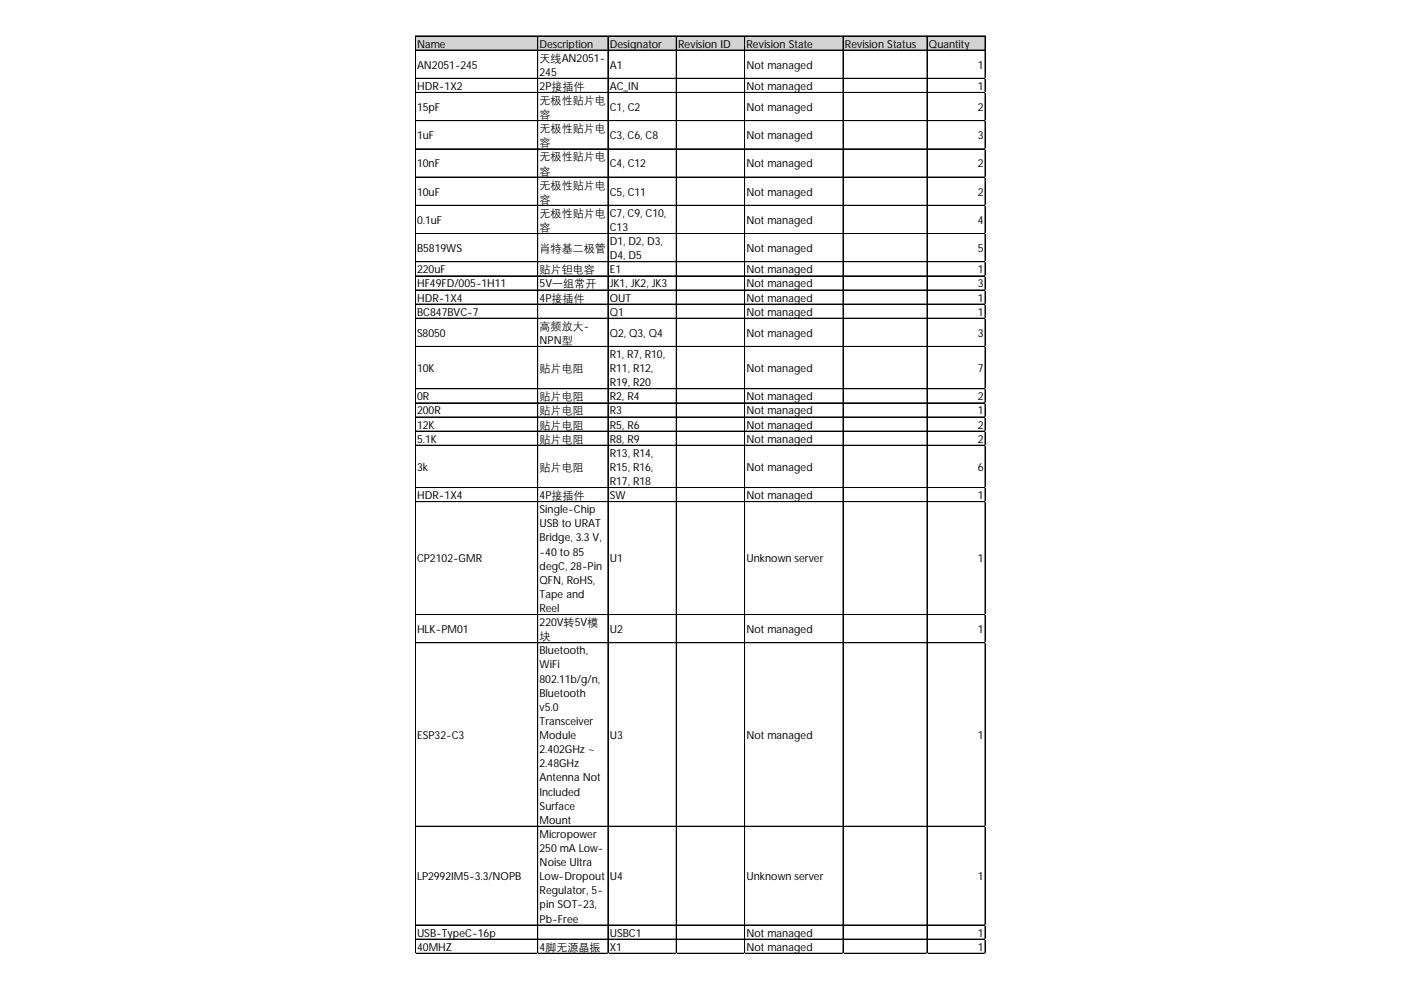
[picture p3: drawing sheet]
<svg xmlns="http://www.w3.org/2000/svg" width="297mm" height="210mm" viewBox="0 0 297 210" stroke-linecap="round" stroke-linejoin="round" font-family="sans-serif">
<defs><g id="words">
<g font-size="2.3">
<text x="88.4" y="10.1">Name</text>
<text x="114.4" y="10.1">Description</text>
<text x="129.3" y="10.1">Designator</text>
<text x="143.8" y="10.1">Revision ID</text>
<text x="158.3" y="10.1">Revision State</text>
<text x="179.1" y="10.1">Revision Status</text>
<text x="196.9" y="10.1">Quantity</text>
<text x="88.4" y="14.5">AN2051-245</text>
<text x="114.4" y="13.1">天线AN2051-</text>
<text x="114.4" y="16.1">245</text>
<text x="129.3" y="14.5">A1</text>
<text x="158.3" y="14.5">Not managed</text>
<text x="207.3" y="14.5">1</text>
<text x="88.4" y="19.1">HDR-1X2</text>
<text x="88.4" y="23.5">15pF</text>
<text x="114.4" y="19.1">2P接插件</text>
<text x="114.4" y="22.1">无极性贴片电</text>
<text x="129.3" y="19.1">AC_IN</text>
<text x="129.3" y="23.5">C1, C2</text>
<text x="158.3" y="19.1">Not managed</text>
<text x="158.3" y="23.5">Not managed</text>
<text x="207.3" y="19.1">1</text>
<text x="207.3" y="23.5">2</text>
<text x="88.4" y="29.5">1uF</text>
<text x="114.4" y="25">容</text>
<text x="114.4" y="28">无极性贴片电</text>
<text x="129.3" y="29.5">C3, C6, C8</text>
<text x="158.3" y="29.5">Not managed</text>
<text x="207.3" y="29.5">3</text>
<text x="88.4" y="35.5">10nF</text>
<text x="114.4" y="31">容</text>
<text x="114.4" y="34">无极性贴片电</text>
<text x="129.3" y="35.5">C4, C12</text>
<text x="158.3" y="35.5">Not managed</text>
<text x="207.3" y="35.5">2</text>
<text x="88.4" y="41.5">10uF</text>
<text x="114.4" y="37">容</text>
<text x="114.4" y="40">无极性贴片电</text>
<text x="129.3" y="41.5">C5, C11</text>
<text x="158.3" y="41.5">Not managed</text>
<text x="207.3" y="41.5">2</text>
<text x="88.4" y="47.4">0.1uF</text>
<text x="114.4" y="43">容</text>
<text x="114.4" y="46">无极性贴片电</text>
<text x="129.3" y="46">C7, C9, C10,</text>
<text x="158.3" y="47.4">Not managed</text>
<text x="207.3" y="47.4">4</text>
<text x="88.4" y="53.4">B5819WS</text>
<text x="114.4" y="49">容</text>
<text x="114.4" y="53.4">肖特基二极管</text>
<text x="129.3" y="49">C13</text>
<text x="129.3" y="52">D1, D2, D3,</text>
<text x="158.3" y="53.4">Not managed</text>
<text x="207.3" y="53.4">5</text>
<text x="88.4" y="58">220uF</text>
<text x="114.4" y="58">贴片钽电容</text>
<text x="129.3" y="55">D4, D5</text>
<text x="129.3" y="58">E1</text>
<text x="158.3" y="58">Not managed</text>
<text x="207.3" y="58">1</text>
<text x="88.4" y="61">HF49FD/005-1H11</text>
<text x="88.4" y="63.9">HDR-1X4</text>
<text x="114.4" y="61">5V一组常开</text>
<text x="114.4" y="63.9">4P接插件</text>
<text x="129.3" y="61">JK1, JK2, JK3</text>
<text x="129.3" y="63.9">OUT</text>
<text x="158.3" y="61">Not managed</text>
<text x="158.3" y="63.9">Not managed</text>
<text x="207.3" y="61">3</text>
<text x="207.3" y="63.9">1</text>
<text x="88.4" y="66.9">BC847BVC-7</text>
<text x="88.4" y="71.4">S8050</text>
<text x="114.4" y="69.9">高频放大-</text>
<text x="129.3" y="66.9">Q1</text>
<text x="129.3" y="71.4">Q2, Q3, Q4</text>
<text x="158.3" y="66.9">Not managed</text>
<text x="158.3" y="71.4">Not managed</text>
<text x="207.3" y="66.9">1</text>
<text x="207.3" y="71.4">3</text>
<text x="114.4" y="72.9">NPN型</text>
<text x="129.3" y="75.9">R1, R7, R10,</text>
<text x="88.4" y="78.9">10K</text>
<text x="114.4" y="78.9">贴片电阻</text>
<text x="129.3" y="78.9">R11, R12,</text>
<text x="129.3" y="81.9">R19, R20</text>
<text x="158.3" y="78.9">Not managed</text>
<text x="207.3" y="78.9">7</text>
<text x="88.4" y="84.9">0R</text>
<text x="88.4" y="87.9">200R</text>
<text x="114.4" y="84.9">贴片电阻</text>
<text x="114.4" y="87.9">贴片电阻</text>
<text x="129.3" y="84.9">R2, R4</text>
<text x="129.3" y="87.9">R3</text>
<text x="158.3" y="84.9">Not managed</text>
<text x="158.3" y="87.9">Not managed</text>
<text x="207.3" y="84.9">2</text>
<text x="207.3" y="87.9">1</text>
<text x="88.4" y="90.9">12K</text>
<text x="88.4" y="93.9">5.1K</text>
<text x="114.4" y="90.9">贴片电阻</text>
<text x="114.4" y="93.9">贴片电阻</text>
<text x="129.3" y="90.9">R5, R6</text>
<text x="129.3" y="93.9">R8, R9</text>
<text x="158.3" y="90.9">Not managed</text>
<text x="158.3" y="93.9">Not managed</text>
<text x="207.3" y="90.9">2</text>
<text x="207.3" y="93.9">2</text>
<text x="88.4" y="99.8">3k</text>
<text x="114.4" y="99.8">贴片电阻</text>
<text x="129.3" y="96.9">R13, R14,</text>
<text x="129.3" y="99.8">R15, R16,</text>
<text x="158.3" y="99.8">Not managed</text>
<text x="207.3" y="99.8">6</text>
<text x="88.4" y="105.8">HDR-1X4</text>
<text x="114.4" y="105.8">4P接插件</text>
<text x="129.3" y="102.8">R17, R18</text>
<text x="129.3" y="105.8">SW</text>
<text x="158.3" y="105.8">Not managed</text>
<text x="207.3" y="105.8">1</text>
<text x="114.4" y="108.8">Single-Chip</text>
<text x="114.4" y="111.8">USB to URAT</text>
<text x="88.4" y="119.3">CP2102-GMR</text>
<text x="114.4" y="114.8">Bridge, 3.3 V,</text>
<text x="114.4" y="117.8">-40 to 85</text>
<text x="129.3" y="119.3">U1</text>
<text x="158.3" y="119.3">Unknown server</text>
<text x="207.3" y="119.3">1</text>
<text x="114.4" y="120.8">degC, 28-Pin</text>
<text x="114.4" y="123.8">QFN, RoHS,</text>
<text x="114.4" y="126.8">Tape and</text>
<text x="114.4" y="129.8">Reel</text>
<text x="88.4" y="134.2">HLK-PM01</text>
<text x="114.4" y="132.8">220V转5V模</text>
<text x="114.4" y="135.8">块</text>
<text x="129.3" y="134.2">U2</text>
<text x="158.3" y="134.2">Not managed</text>
<text x="207.3" y="134.2">1</text>
<text x="114.4" y="138.7">Bluetooth,</text>
<text x="114.4" y="141.7">WiFi</text>
<text x="114.4" y="144.7">802.11b/g/n,</text>
<text x="114.4" y="147.7">Bluetooth</text>
<text x="114.4" y="150.7">v5.0</text>
<text x="114.4" y="153.7">Transceiver</text>
<text x="88.4" y="156.7">ESP32-C3</text>
<text x="114.4" y="156.7">Module</text>
<text x="114.4" y="159.7">2.402GHz ~</text>
<text x="129.3" y="156.7">U3</text>
<text x="158.3" y="156.7">Not managed</text>
<text x="207.3" y="156.7">1</text>
<text x="114.4" y="162.7">2.48GHz</text>
<text x="114.4" y="165.7">Antenna Not</text>
<text x="114.4" y="168.7">Included</text>
<text x="114.4" y="171.7">Surface</text>
<text x="114.4" y="174.6">Mount</text>
<text x="114.4" y="177.6">Micropower</text>
<text x="114.4" y="180.6">250 mA Low-</text>
<text x="114.4" y="183.6">Noise Ultra</text>
<text x="88.4" y="186.6">LP2992IM5-3.3/NOPB</text>
<text x="114.4" y="186.6">Low-Dropout</text>
<text x="114.4" y="189.6">Regulator, 5-</text>
<text x="129.3" y="186.6">U4</text>
<text x="158.3" y="186.6">Unknown server</text>
<text x="207.3" y="186.6">1</text>
<text x="114.4" y="192.6">pin SOT-23,</text>
<text x="114.4" y="195.6">Pb-Free</text>
<text x="88.4" y="198.6">USB-TypeC-16p</text>
<text x="88.4" y="201.6">40MHZ</text>
<text x="114.4" y="201.6">4脚无源晶振</text>
<text x="129.3" y="198.6">USBC1</text>
<text x="129.3" y="201.6">X1</text>
<text x="158.3" y="198.6">Not managed</text>
<text x="158.3" y="201.6">Not managed</text>
<text x="207.3" y="198.6">1</text>
<text x="207.3" y="201.6">1</text>
</g>
</g></defs>
<path d="M88 7.7h121v3h-121z" fill="#d3d3d3"/>
<g fill="none" stroke="#000" stroke-width=".21">
<path d="M88 7.6l.1 194.6M88.1 7.6h120.8M88.1 7.7h120.8M88.1 10.6h120.8M88.1 10.7h120.8M88.1 16.6h120.8M88.1 19.6h120.8M114 7.7v194.5M128.9 7.7v194.5M143.4 7.7v194.5M157.9 7.7v194.5M178.7 7.7v194.5"/>
<path d="M178.8 7.7v194.5M196.5 7.7v194.5M196.6 7.7v194.5M208.8 7.7v194.5M208.9 7.7v194.5M88.1 25.6h120.8M88.1 31.6h120.8M88.1 37.5h120.8M88.1 37.6h120.8M88.1 43.5h120.8M88.1 43.6h120.8M88.1 49.5h120.8"/>
<path d="M88.1 55.5h120.8M88.1 58.5h120.8M88.1 61.5h120.8M88.1 64.5h120.8M88.1 67.5h120.8M88.1 73.4h120.8M88.1 82.4h120.8M88.1 82.5h120.8M88.1 85.4h120.8M88.1 85.5h120.8M88.1 88.4h120.8M88.1 91.4h120.8"/>
<path d="M88.1 94.4h120.8M88.1 103.4h120.8M88.1 106.4h120.8M88.1 130.3h120.8M88.1 136.3h120.8M88.1 175.2h120.8M88.1 196.1h120.8M88.1 196.2h120.8M88.1 199.1h120.8M88.1 199.2h120.8M88.1 202.1h120.8"/>
</g>
<path d="M88 202.2h.1" fill="none" stroke="#e0e0e0" stroke-width=".21"/>
<path d="M114 202.2h.1" fill="none" stroke="#e0e0e0" stroke-width=".21"/>
<path d="M128.9 202.2h.1" fill="none" stroke="#e0e0e0" stroke-width=".21"/>
<path d="M143.4 202.2h.1" fill="none" stroke="#e0e0e0" stroke-width=".21"/>
<path d="M157.9 202.2h.1" fill="none" stroke="#e0e0e0" stroke-width=".21"/>
<path d="M178.7 202.2h.1" fill="none" stroke="#e0e0e0" stroke-width=".21"/>
<path d="M196.5 202.2h.1" fill="none" stroke="#e0e0e0" stroke-width=".21"/>
<path d="M208.8 202.2h.1" fill="none" stroke="#e0e0e0" stroke-width=".21"/>
<path d="M208.9 16.6h.1" fill="none" stroke="#e0e0e0" stroke-width=".21"/>
<path d="M208.9 19.6h.1" fill="none" stroke="#e0e0e0" stroke-width=".21"/>
<path d="M208.9 25.6h.1" fill="none" stroke="#e0e0e0" stroke-width=".21"/>
<path d="M208.9 31.6h.1" fill="none" stroke="#e0e0e0" stroke-width=".21"/>
<path d="M208.9 37.5h.1" fill="none" stroke="#e0e0e0" stroke-width=".21"/>
<path d="M208.9 43.5h.1" fill="none" stroke="#e0e0e0" stroke-width=".21"/>
<path d="M208.9 49.5h.1" fill="none" stroke="#e0e0e0" stroke-width=".21"/>
<path d="M208.9 55.5h.1" fill="none" stroke="#e0e0e0" stroke-width=".21"/>
<path d="M208.9 58.5h.1" fill="none" stroke="#e0e0e0" stroke-width=".21"/>
<path d="M208.9 61.5h.1" fill="none" stroke="#e0e0e0" stroke-width=".21"/>
<path d="M208.9 64.5h.1" fill="none" stroke="#e0e0e0" stroke-width=".21"/>
<path d="M208.9 67.5h.1" fill="none" stroke="#e0e0e0" stroke-width=".21"/>
<path d="M208.9 73.4h.1" fill="none" stroke="#e0e0e0" stroke-width=".21"/>
<path d="M208.9 82.4h.1" fill="none" stroke="#e0e0e0" stroke-width=".21"/>
<path d="M208.9 85.4h.1" fill="none" stroke="#e0e0e0" stroke-width=".21"/>
<path d="M208.9 88.4h.1" fill="none" stroke="#e0e0e0" stroke-width=".21"/>
<path d="M208.9 91.4h.1" fill="none" stroke="#e0e0e0" stroke-width=".21"/>
<path d="M208.9 94.4h.1" fill="none" stroke="#e0e0e0" stroke-width=".21"/>
<path d="M208.9 103.4h.1" fill="none" stroke="#e0e0e0" stroke-width=".21"/>
<path d="M208.9 106.4h.1" fill="none" stroke="#e0e0e0" stroke-width=".21"/>
<path d="M208.9 130.3h.1" fill="none" stroke="#e0e0e0" stroke-width=".21"/>
<path d="M208.9 136.3h.1" fill="none" stroke="#e0e0e0" stroke-width=".21"/>
<path d="M208.9 175.2h.1" fill="none" stroke="#e0e0e0" stroke-width=".21"/>
<path d="M208.9 196.1h.1" fill="none" stroke="#e0e0e0" stroke-width=".21"/>
<path d="M208.9 199.1h.1" fill="none" stroke="#e0e0e0" stroke-width=".21"/>
<path d="M208.9 202.1h.1" fill="none" stroke="#e0e0e0" stroke-width=".21"/>
<use href="#words"/>
</svg>
